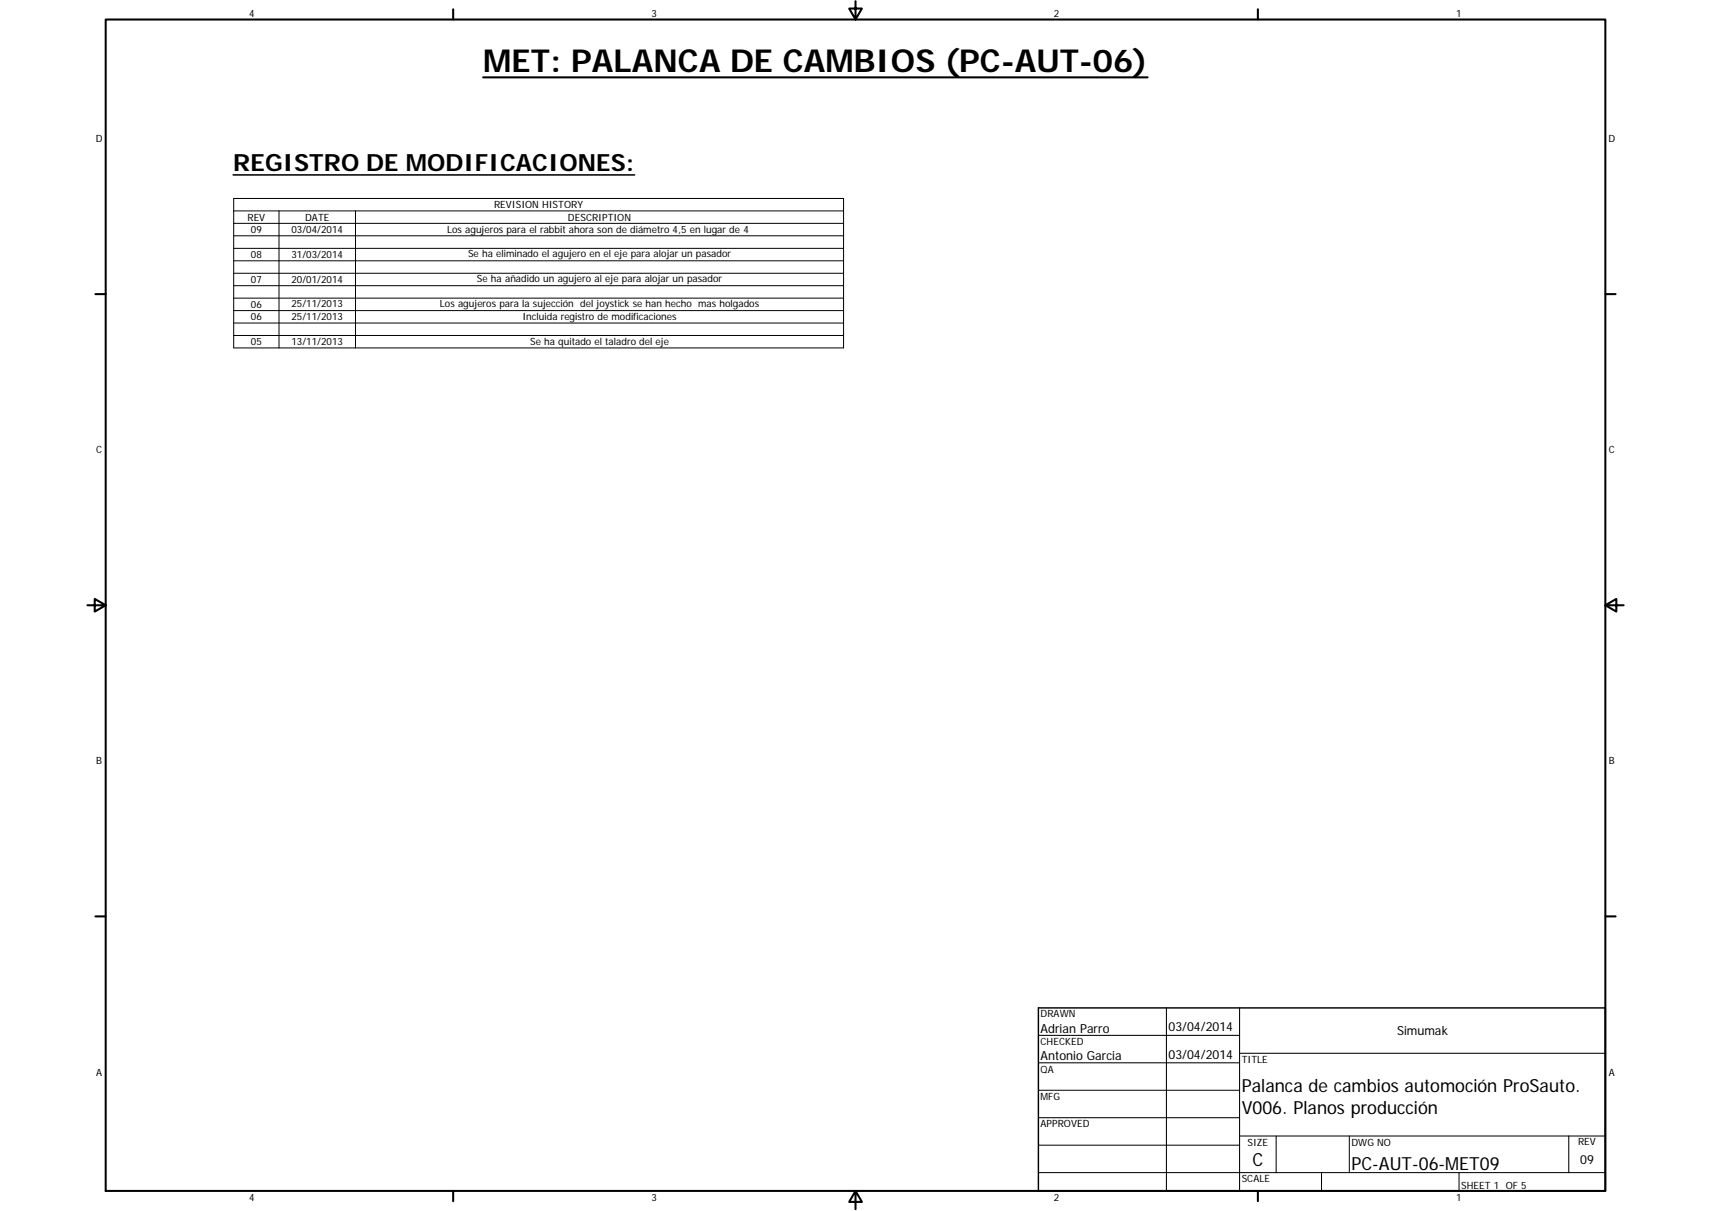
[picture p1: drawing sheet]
<svg xmlns="http://www.w3.org/2000/svg" width="594mm" height="420mm" viewBox="0 0 594 420" stroke-linecap="round" stroke-linejoin="round" font-family="sans-serif">
<defs><g id="words">
<text font-size="11" x="167.7" y="25.1">MET: PALANCA DE CAMBIOS (PC-AUT-06)</text>
<text font-size="8.2" x="81" y="59.3">REGISTRO DE MODIFICACIONES:</text>
<g font-size="6.3">
<text x="431.1" y="379">Palanca de cambios automoción ProSauto.</text>
<text x="431.1" y="386.6">V006. Planos producción</text>
<text x="434.8" y="404.7">C</text>
<text x="469.2" y="406">PC-AUT-06-MET09</text>
</g>
<g font-size="4.4">
<text x="361.3" y="358.4">Adrian Parro</text>
<text x="405.8" y="357.8">03/04/2014</text>
<text x="485.1" y="359.2">Simumak</text>
<text x="361.3" y="367.9">Antonio Garcia</text>
<text x="405.8" y="367.3">03/04/2014</text>
<text x="548.7" y="404">09</text>
</g>
<g font-size="3.5">
<text x="86.6" y="5.8">4</text>
<text x="226.3" y="5.8">3</text>
<text x="365.9" y="5.8">2</text>
<text x="505.6" y="5.8">1</text>
<text x="33.2" y="49.4">D</text>
<text x="558.5" y="49.4">D</text>
<text x="85.9" y="76.6">REV</text>
<text x="106" y="76.6">DATE</text>
<text x="171.5" y="72.3">REVISION HISTORY</text>
<text x="197.2" y="76.6">DESCRIPTION</text>
<text x="87.1" y="81">09</text>
<text x="101.2" y="80.7">03/04/2014</text>
<text x="155.3" y="80.8">Los agujeros para el rabbit ahora son de diámetro 4,5 en lugar de 4</text>
<text x="87.1" y="89.6">08</text>
<text x="101.2" y="89.4">31/03/2014</text>
<text x="162.5" y="89.3">Se ha eliminado el agujero en el eje para alojar un pasador</text>
<text x="87.1" y="98.2">07</text>
<text x="101.2" y="98">20/01/2014</text>
<text x="165.6" y="98">Se ha añadido un agujero al eje para alojar un pasador</text>
<text x="87.1" y="106.9">06</text>
<text x="101.2" y="106.7">25/11/2013</text>
<text x="152.7" y="106.7">Los agujeros para la sujección del joystick se han hecho mas holgados</text>
<text x="87.1" y="111.2">06</text>
<text x="101.2" y="111">25/11/2013</text>
<text x="181.4" y="110.9">Incluida registro de modificaciones</text>
<text x="87.1" y="119.8">05</text>
<text x="101.2" y="119.6">13/11/2013</text>
<text x="184.1" y="119.5">Se ha quitado el taladro del eje</text>
<text x="33.4" y="157.3">C</text>
<text x="558.6" y="157.3">C</text>
<text x="33.4" y="265.2">B</text>
<text x="558.6" y="265.2">B</text>
<text x="361.3" y="353">DRAWN</text>
<text x="361.3" y="362.5">CHECKED</text>
<text x="431.1" y="368.7">TITLE</text>
<text x="33.4" y="373.2">A</text>
<text x="361.3" y="372.1">QA</text>
<text x="558.6" y="373.2">A</text>
<text x="361.3" y="381.6">MFG</text>
<text x="361.3" y="391.2">APPROVED</text>
<text x="433.2" y="397.5">SIZE</text>
<text x="469.2" y="397.5">DWG NO</text>
<text x="547.9" y="397.4">REV</text>
<text x="431.1" y="410.2">SCALE</text>
<text x="507.3" y="412.4">SHEET 1 OF 5</text>
<text x="86.6" y="416.7">4</text>
<text x="226.3" y="416.7">3</text>
<text x="365.9" y="416.7">2</text>
<text x="505.6" y="416.7">1</text>
</g>
</g></defs>
<g fill="none" stroke="#000" stroke-width=".71">
<path d="M36.7 6.8h520.7v406.4h-520.7zM157.3 3.2v3.6M297 .4v6.4l-2.2-3.8h4.5l-2.3 3.8M436.7 3.2v3.6M167.7 26.8h230.8M33.1 102h3.6M557.4 102h3.6M30.3 210h6.4l-3.8-2.2v4.4l3.8-2.2M557.4 210l3.8 2.2v-4.4l-3.8 2.2h6.3M33.1 317.9h3.6M557.4 317.9h3.6M157.3 413.2v3.6"/>
<path d="M297 413.2l2.3 3.8h-4.5l2.2-3.8v6.3M436.7 413.2v3.6"/>
</g>
<g fill="none" stroke="#000" stroke-width=".36">
<path d="M360.5 359.2h69.9M405 349.7v63.5M430.4 349.7v63.5M360.5 368.7h69.9M360.5 378.3h69.9M430.4 365.4h127M360.5 387.8h69.9M360.5 397.3h69.9M430.4 394.1h127M443.1 394.1v12.7M468.5 394.1v12.7M544.7 394.1v12.7"/>
<path d="M360.5 406.8h196.9M458.8 406.8v6.4M506.6 406.8v6.4"/>
</g>
<path d="M360.5 349.7h196.9v63.5h-196.9z" fill="none" stroke="#000" stroke-width=".51"/>
<g fill="none" stroke="#000" stroke-width=".35">
<path d="M81.1 68.9h211.8v51.8h-211.8zM81.1 73.2h211.8M81.1 77.5h211.8M96.9 73.2v47.5M123.4 73.2v47.5M81.1 81.8h211.8M81.1 86.2h211.8M81.1 90.5h211.8M81.1 94.8h211.8M81.1 99.1h211.8M81.1 103.4h211.8M81.1 107.8h211.8"/>
<path d="M81.1 112.1h211.8M81.1 116.4h211.8"/>
</g>
<path d="M81 60.7h139.3" fill="none" stroke="#000" stroke-width=".53"/>
<use href="#words"/>
</svg>
